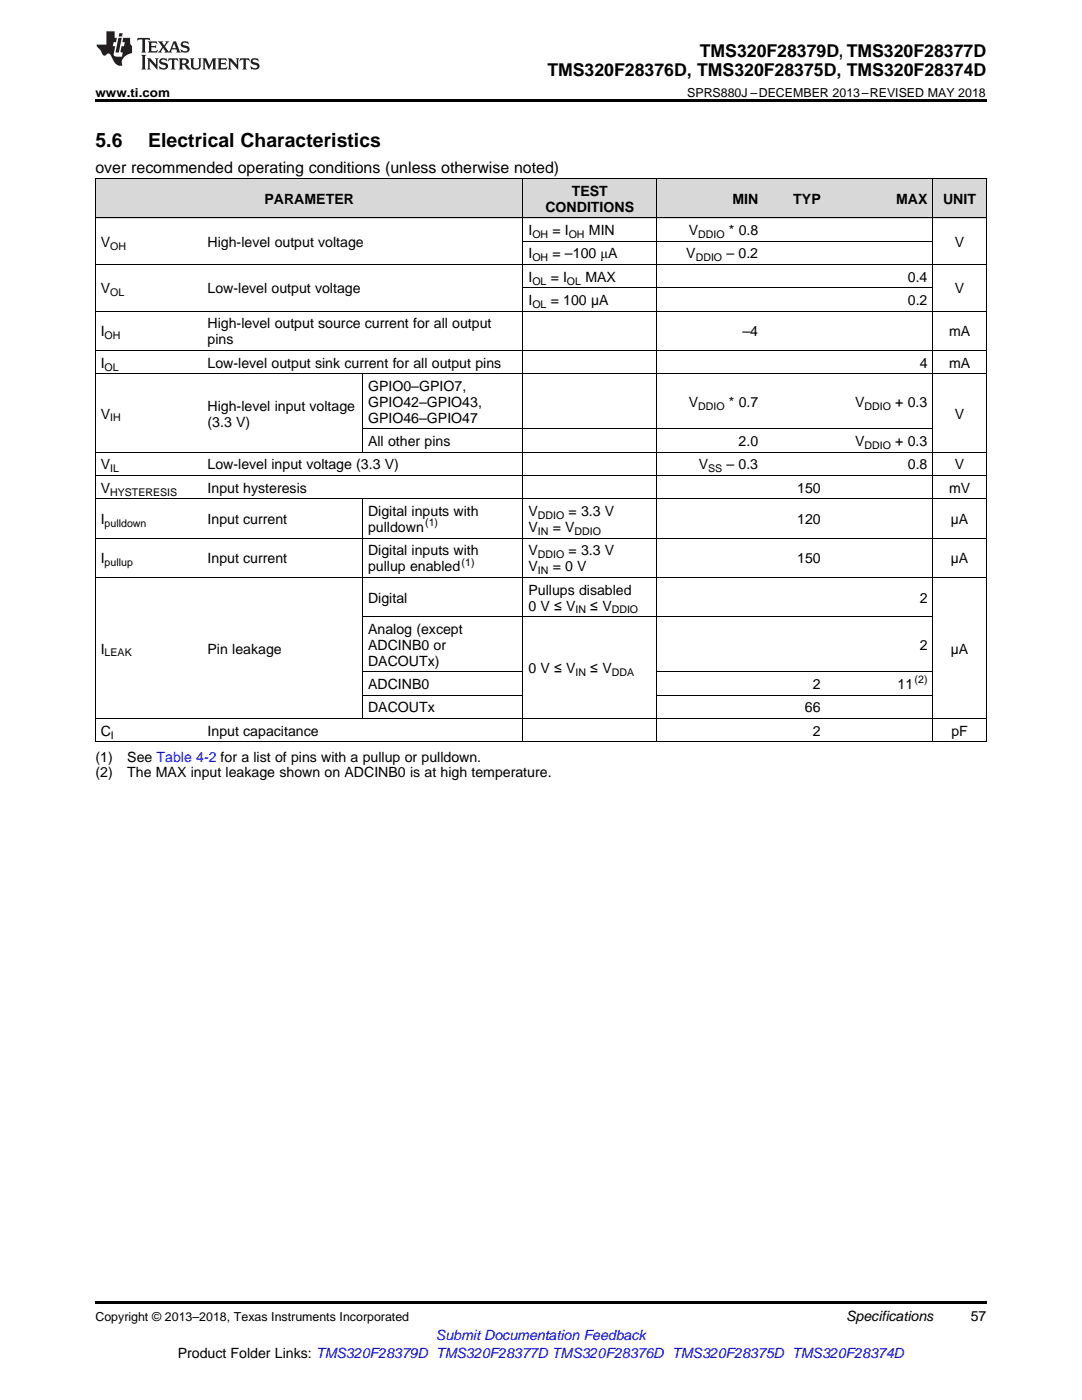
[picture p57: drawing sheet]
<svg xmlns="http://www.w3.org/2000/svg" width="216mm" height="279mm" viewBox="0 0 216 279" stroke-linecap="round" stroke-linejoin="round" font-family="sans-serif">
<defs><g id="words">
<g font-size="3.9">
<text x="19" y="29.3">5.6</text>
<text x="29.6" y="29.3">Electrical Characteristics</text>
</g>
<g font-size="3.5">
<text x="139.6" y="11.3">TMS320F28379D, TMS320F28377D</text>
<text x="109.2" y="15.2">TMS320F28376D, TMS320F28375D, TMS320F28374D</text>
</g>
<text font-size="3.2" x="19" y="34.4">over recommended operating conditions (unless otherwise noted)</text>
<g font-size="2.8">
<text x="52.8" y="40.7">PARAMETER</text>
<text x="114.1" y="39.1">TEST</text>
<text x="146.2" y="40.7">MIN</text>
<text x="158.3" y="40.7">TYP</text>
<text x="178.8" y="40.7">MAX</text>
<text x="188.2" y="40.7">UNIT</text>
<text x="105.4" y="46.9">I</text>
<text x="108.8" y="42.3">CONDITIONS</text>
<text x="110.2" y="46.9">= I</text>
<text x="117.5" y="46.9">MIN</text>
<text x="137.4" y="46.9">V</text>
<text x="145.5" y="46.9">* 0.8</text>
<text x="20.1" y="49.2">V</text>
<text x="41.4" y="49.2">High-level output voltage</text>
<text x="105.4" y="51.6">I</text>
<text x="110.2" y="51.6">= –100 μA</text>
<text x="136.9" y="51.6">V</text>
<text x="145" y="51.6">– 0.2</text>
<text x="190.5" y="49.2">V</text>
<text x="20.1" y="58.6">V</text>
<text x="41.4" y="58.6">Low-level output voltage</text>
<text x="105.4" y="56.2">I</text>
<text x="109.9" y="56.2">= I</text>
<text x="116.8" y="56.2">MAX</text>
<text x="181.2" y="56.2">0.4</text>
<text x="190.5" y="58.6">V</text>
<text x="41.4" y="65.5">High-level output source current for all output</text>
<text x="105.4" y="60.9">I</text>
<text x="109.9" y="60.9">= 100 µA</text>
<text x="181.2" y="60.9">0.2</text>
<text x="20.1" y="67.1">I</text>
<text x="41.4" y="68.7">pins</text>
<text x="148.2" y="67.1">–4</text>
<text x="189.4" y="67.1">mA</text>
<text x="20.1" y="73.4">I</text>
<text x="41.4" y="73.4">Low-level output sink current for all output pins</text>
<text x="183.5" y="73.4">4</text>
<text x="189.4" y="73.4">mA</text>
<text x="20.1" y="83.5">V</text>
<text x="41.4" y="82">High-level input voltage</text>
<text x="73.4" y="78">GPIO0–GPIO7,</text>
<text x="73.4" y="81.2">GPIO42–GPIO43,</text>
<text x="137.4" y="81.2">V</text>
<text x="145.5" y="81.2">* 0.7</text>
<text x="170.6" y="81.2">V</text>
<text x="178.6" y="81.2">+ 0.3</text>
<text x="190.5" y="83.5">V</text>
<text x="41.4" y="85.1">(3.3 V)</text>
<text x="73.4" y="84.4">GPIO46–GPIO47</text>
<text x="73.4" y="89">All other pins</text>
<text x="147.4" y="89">2.0</text>
<text x="170.6" y="89">V</text>
<text x="178.6" y="89">+ 0.3</text>
<text x="20.1" y="93.7">V</text>
<text x="41.4" y="93.7">Low-level input voltage (3.3 V)</text>
<text x="139.4" y="93.7">V</text>
<text x="145" y="93.7">– 0.3</text>
<text x="181.2" y="93.7">0.8</text>
<text x="190.5" y="93.7">V</text>
<text x="20.1" y="98.4">V</text>
<text x="41.4" y="98.4">Input hysteresis</text>
<text x="159.1" y="98.4">150</text>
<text x="189.4" y="98.4">mV</text>
<text x="20.1" y="104.6">I</text>
<text x="41.4" y="104.6">Input current</text>
<text x="73.4" y="103">Digital inputs with</text>
<text x="73.4" y="106.2">pulldown</text>
<text x="105.4" y="103">V</text>
<text x="105.4" y="106.2">V</text>
<text x="110.3" y="106.2">= V</text>
<text x="113.5" y="103">= 3.3 V</text>
<text x="159.1" y="104.6">120</text>
<text x="189.7" y="104.6">µA</text>
<text x="20.1" y="112.4">I</text>
<text x="41.4" y="112.4">Input current</text>
<text x="73.4" y="110.8">Digital inputs with</text>
<text x="105.4" y="110.8">V</text>
<text x="113.5" y="110.8">= 3.3 V</text>
<text x="159.1" y="112.4">150</text>
<text x="189.7" y="112.4">µA</text>
<text x="73.4" y="114">pullup enabled</text>
<text x="105.4" y="114">V</text>
<text x="105.4" y="118.7">Pullups disabled</text>
<text x="110.3" y="114">= 0 V</text>
<text x="73.4" y="120.3">Digital</text>
<text x="105.4" y="121.8">0 V ≤ V</text>
<text x="117.8" y="121.8">≤ V</text>
<text x="183.5" y="120.3">2</text>
<text x="20.1" y="130.4">I</text>
<text x="41.4" y="130.4">Pin leakage</text>
<text x="73.4" y="126.5">Analog (except</text>
<text x="73.4" y="129.7">ADCINB0 or</text>
<text x="183.5" y="129.7">2</text>
<text x="189.7" y="130.4">µA</text>
<text x="73.4" y="132.9">DACOUTx)</text>
<text x="73.4" y="137.5">ADCINB0</text>
<text x="105.4" y="134.3">0 V ≤ V</text>
<text x="117.8" y="134.3">≤ V</text>
<text x="162.2" y="137.5">2</text>
<text x="179.1" y="137.5">11</text>
<text x="73.4" y="142.2">DACOUTx</text>
<text x="160.6" y="142.2">66</text>
<text x="20.1" y="146.8">C</text>
<text x="41.4" y="146.8">Input capacitance</text>
<text x="162.2" y="146.8">2</text>
<text x="189.8" y="146.8">pF</text>
<text x="19" y="152">(1)</text>
<text x="19" y="155.2">(2)</text>
<text x="25.4" y="152">See Table 4-2 for a list of pins with a pullup or pulldown.</text>
<text x="25.4" y="155.2">The MAX input leakage shown on ADCINB0 is at high temperature.</text>
<text x="168.8" y="263.6">Specifications</text>
<text x="193.7" y="263.6">57</text>
<text x="35.5" y="270.9">Product Folder Links: TMS320F28379D TMS320F28377D TMS320F28376D TMS320F28375D TMS320F28374D</text>
</g>
<text font-size="2.8" fill="#00f" x="87" y="267.4">Submit Documentation Feedback</text>
<g font-size="2.5">
<text x="19" y="19.3">www.ti.com</text>
<text x="137.1" y="19.3">SPRS880J –DECEMBER 2013–REVISED MAY 2018</text>
<text x="19" y="263.6">Copyright © 2013–2018, Texas Instruments Incorporated</text>
</g>
<g font-size="2.1">
<text x="106.2" y="47.5">OH</text>
<text x="113.5" y="47.5">OH</text>
<text x="139.3" y="47.5">DDIO</text>
<text x="22" y="49.8">OH</text>
<text x="106.2" y="52.1">OH</text>
<text x="138.8" y="52.1">DDIO</text>
<text x="22" y="59.1">OL</text>
<text x="106.2" y="56.8">OL</text>
<text x="113.1" y="56.8">OL</text>
<text x="106.2" y="61.5">OL</text>
<text x="20.9" y="67.7">OH</text>
<text x="20.9" y="73.9">OL</text>
<text x="139.3" y="81.8">DDIO</text>
<text x="172.5" y="81.8">DDIO</text>
<text x="22" y="84.1">IH</text>
<text x="172.5" y="89.6">DDIO</text>
<text x="22" y="94.3">IL</text>
<text x="141.3" y="94.3">SS</text>
<text x="22" y="98.9">HYSTERESIS</text>
<text x="20.9" y="105.2">pulldown</text>
<text x="84.8" y="105.1">(1)</text>
<text x="107.3" y="103.6">DDIO</text>
<text x="107.3" y="106.8">IN</text>
<text x="114.7" y="106.8">DDIO</text>
<text x="20.9" y="113">pullup</text>
<text x="92.1" y="112.9">(1)</text>
<text x="107.3" y="111.4">DDIO</text>
<text x="107.3" y="114.6">IN</text>
<text x="114.8" y="122.4">IN</text>
<text x="122.1" y="122.4">DDIO</text>
<text x="20.9" y="131">LEAK</text>
<text x="114.8" y="134.9">IN</text>
<text x="122.1" y="134.9">DDA</text>
<text x="182.5" y="136.4">(2)</text>
<text x="22.1" y="147.4">I</text>
</g>
</g></defs>
<g fill="#d8d8d8">
<path d="M19 35.7h21.4v7.8h-21.4z"/>
<path d="M40.4 35.7h32v7.8h-32z"/>
<path d="M72.4 35.7h32v7.8h-32z"/>
<path d="M104.4 35.7h26.7v7.8h-26.7z"/>
<path d="M131.1 35.7h21.3v7.8h-21.3z"/>
<path d="M152.4 35.7h12.4v7.8h-12.4z"/>
<path d="M164.8 35.7h21.4v7.8h-21.4z"/>
<path d="M186.2 35.7h10.6v7.8h-10.6z"/>
</g>
<path d="M19 19.9h177.8v.5h-177.8zM19 259.7h177.8v.5h-177.8z" fill="#000"/>
<g fill="none" stroke="#000" stroke-width=".2">
<path d="M19 35.6h177.8M19.1 35.7v112.4M104.3 35.7v112.4M131 35.7v112.4M186.1 35.7v112.4M196.8 35.7v112.4M19 52.8h177.8M19 43.5h177.8M104.4 57.4h81.7M104.4 48.1h81.7M19 74.6h177.8M19 69.9h177.8"/>
<path d="M19 62.1h177.8M72.3 74.6v15.7M19 99.6h177.8M19 94.9h177.8M19 90.3h177.8M72.3 99.6v43.8M72.4 85.6h113.7M19 115.2h177.8M19 107.4h177.8M72.4 138.7h32M72.4 134.1h32M72.4 123.1h113.7"/>
<path d="M131.1 138.7h55M131.1 134.1h55M19 148h177.8M19 143.4h177.8"/>
</g>
<g fill="#231f20">
<path d="M27.5 7.6l-.1 .5 .4-.2h.6v.1v2.1l-.2 .4h1l-.3-.4v-2.1l.1-.1h.5l.5 .2-.2-.5zM29.5 8.3l.2 .3v1.5l-.2 .4h1.8l.2-.6a1.04 1.04 0 0 1-1.3 .2v-.7h.6l.3 .2v-.6l-.3 .2h-.6v-.6l.8-.1 .4 .3-.2-.5zM31.5 8.3l.9 1.1-.9 1.1h.8l-.2-.2 .5-.7 .4 .7-.2 .2h1.5l-.1-.2 .1-.4h.9l.1 .4-.2 .2h1l-.3-.3-.7-1.9h-.5l-.9 2-.8-1 .9-1h-.8l.1 .3-.3 .5-.4-.6 .2-.2zM34.7 8.6l.4 1h-.7zM36.3 8.4a.63 .63 0 0 0-.2 .7 .63 .63 0 0 0 .6 .4l.6 .2 .1 .2a.75 .75 0 0 1-.7 .4 .75 .75 0 0 1-.6-.5l.1 .7 .1-.1a1.11 1.11 0 0 0 1.5-.6 1.13 1.13 0 0 0-1.2-.8l-.1-.4a1.04 1.04 0 0 1 1.2 .2l-.2-.5-.1 .1-.5-.2zM28.2 10.9l.2 .4v2.2l-.2 .4h1l-.3-.4v-2.2l.3-.4zM29.3 11.6l.3 .4v1.5l-.3 .4h.8l-.2-.4v-1.3l1.5 1.7v-1.9l.2-.4h-.7l.2 .4v.9l-1.1-1.3zM32 11.8a.62 .62 0 0 0-.2 .7 .62 .62 0 0 0 .6 .4l.6 .1 .1 .3a.76 .76 0 0 1-.7 .3 .76 .76 0 0 1-.6-.4l.1 .7 .1-.1a1.11 1.11 0 0 0 1.5-.6 1.13 1.13 0 0 0-1.2-.8l-.1-.4a1.04 1.04 0 0 1 1.2 .2l-.2-.6-.1 .1-.5-.1zM33.7 11.6l-.2 .6a.61 .61 0 0 1 .8-.3v1.6l-.2 .4h.9l-.2-.4v-1.6a.63 .63 0 0 1 .8 .3l-.2-.6zM35.6 11.6l.3 .4v1.5l-.3 .4h1l-.2-.2v-.8l.5 .2a.76 .76 0 0 0 1.2 .7l-1-1a.58 .58 0 0 0 .6-.5 .58 .58 0 0 0-.5-.6zM36.4 11.9h.1a.45 .45 0 0 1 .5 .1 .45 .45 0 0 1 .1 .5l-.7 .2zM37.9 11.6l.2 .2a2.17 2.17 0 0 0 .3 1.9 .99 .99 0 0 0 1.6-.6v-1.1l.2-.4h-.7l.2 .2a1.92 1.92 0 0 1-.2 1.8 .6 .6 0 0 1-.9-.5v-1.1l.2-.4zM40.4 11.6l.2 .4v1.5l-.2 .4h.7l-.2-.4v-1.4l.8 1.8 .8-1.8v1.4l-.2 .4h.9l-.2-.4v-1.5l.2-.4h-.8l-.6 1.5-.6-1.5zM43.4 11.6l.2 .4v1.5l-.2 .4h1.8l.2-.6a1.04 1.04 0 0 1-1.3 .1v-.6h.5l.4 .2v-.6l-.4 .2h-.5v-.7h.8l.3 .3-.1-.6zM45.5 11.6l.2 .4v1.5l-.2 .4h.7l-.2-.4v-1.3l1.5 1.7v-1.9l.2-.4h-.7l.2 .4v.9l-1.1-1.3zM47.9 11.6l-.1 .6a.61 .61 0 0 1 .8-.3v1.6l-.3 .4h1l-.3-.4 .1-1.6a.63 .63 0 0 1 .7 .3l-.1-.6zM50.2 11.8a.62 .62 0 0 0-.2 .7 .62 .62 0 0 0 .6 .4l.6 .1 .2 .3a.76 .76 0 0 1-.8 .3 .76 .76 0 0 1-.6-.4l.1 .7 .2-.1a1.11 1.11 0 0 0 1.5-.6 1.13 1.13 0 0 0-1.3-.8l-.1-.4a1.04 1.04 0 0 1 1.2 .2l-.1-.6-.2 .1-.5-.1z"/>
<path d="M21.2 6.3v2.6h-1.9l.1 .4 .7 .9a.91 .91 0 0 0 1 .8 .56 .56 0 0 1 .5-.3 .56 .56 0 0 1 .5 .3l.4 .8a1.53 1.53 0 0 0 1.9 1.2 1.54 1.54 0 0 1 1-2.1l.9-.3v-1.4a1.52 1.52 0 0 1-.3-1.6h-1.4l-.2 .8h.5l-.2 .8h-.4l-.2 1v.2l.4 .1-.2 .8a1.93 1.93 0 0 1-1.6-.3l.3-1.8h-.5l.2-.8h.4l.2-.8h-.4v-1.3zM23.6 7.6l-.6 2.9h.7l.6-2.9zM23.8 6.6l-.1 .7h.6l.2-.7z"/>
</g>
<use href="#words"/>
</svg>
